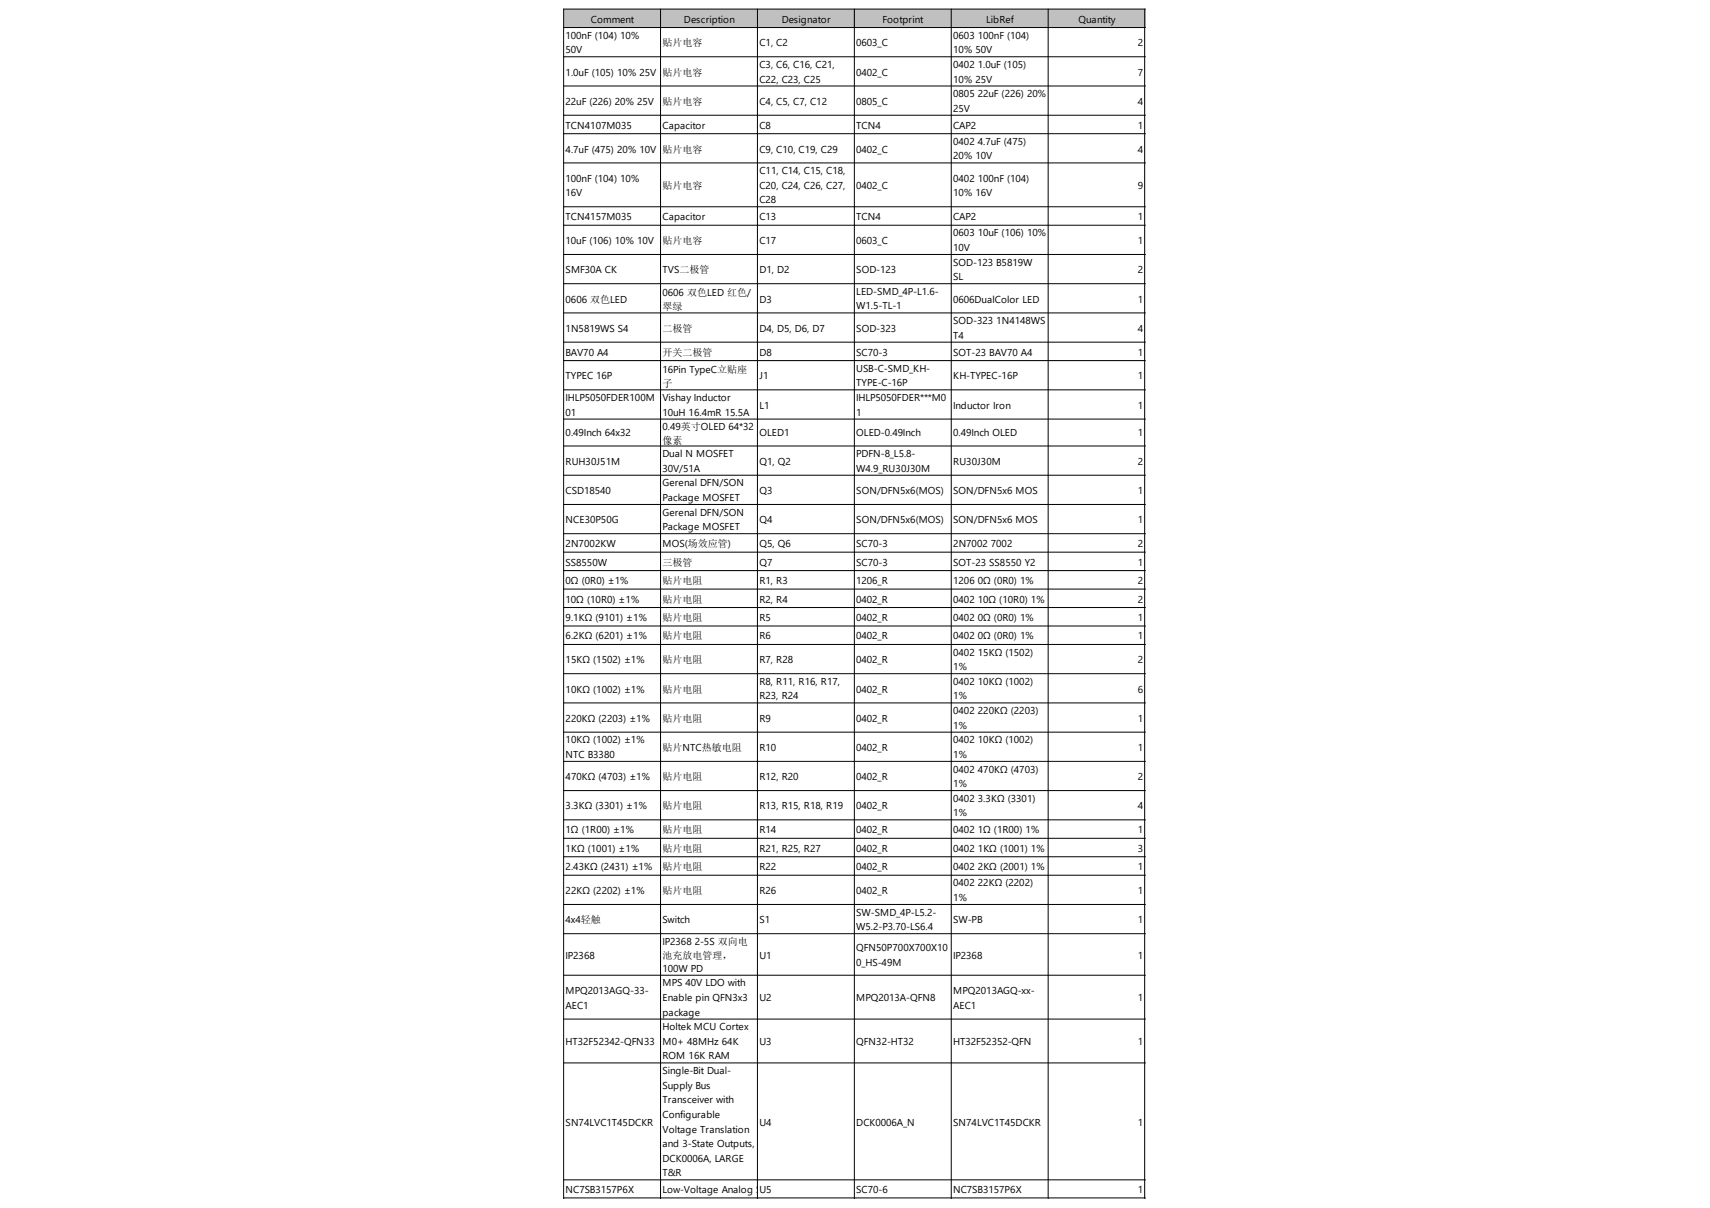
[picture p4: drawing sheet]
<svg xmlns="http://www.w3.org/2000/svg" width="297mm" height="210mm" viewBox="0 0 297 210" stroke-linecap="round" stroke-linejoin="round" font-family="sans-serif">
<defs><g id="words">
<g font-size="1.7">
<text x="102.6" y="3.9">Comment</text>
<text x="118.8" y="3.9">Description</text>
<text x="135.8" y="3.9">Designator</text>
<text x="153.3" y="3.9">Footprint</text>
<text x="171.3" y="3.9">LibRef</text>
<text x="187.3" y="3.9">Quantity</text>
<text x="98.2" y="6.7">100nF (104) 10%</text>
<text x="98.2" y="9.3">50V</text>
<text x="115.1" y="8.1">贴片电容</text>
<text x="131.9" y="8.1">C1, C2</text>
<text x="131.9" y="11.8">C3, C6, C16, C21,</text>
<text x="148.7" y="8.1">0603_C</text>
<text x="165.6" y="6.7">0603</text>
<text x="165.6" y="9.3">10% 50V</text>
<text x="165.6" y="11.8">0402</text>
<text x="169.8" y="6.7">100nF (104)</text>
<text x="169.8" y="11.8">1.0uF (105)</text>
<text x="197.6" y="8.1">2</text>
<text x="98.2" y="13.1">1.0uF (105) 10% 25V</text>
<text x="115.1" y="13.1">贴片电容</text>
<text x="131.9" y="14.3">C22, C23, C25</text>
<text x="148.7" y="13.1">0402_C</text>
<text x="165.6" y="14.3">10% 25V</text>
<text x="165.6" y="16.9">0805</text>
<text x="169.8" y="16.9">22uF (226) 20%</text>
<text x="197.6" y="13.1">7</text>
<text x="98.2" y="18.2">22uF (226) 20% 25V</text>
<text x="98.2" y="22.4">TCN4107M035</text>
<text x="115.1" y="22.4">Capacitor</text>
<text x="115.1" y="18.2">贴片电容</text>
<text x="131.9" y="18.2">C4, C5, C7, C12</text>
<text x="131.9" y="22.4">C8</text>
<text x="148.7" y="18.2">0805_C</text>
<text x="148.7" y="22.4">TCN4</text>
<text x="165.6" y="19.4">25V</text>
<text x="165.6" y="22.4">CAP2</text>
<text x="197.6" y="18.2">4</text>
<text x="197.6" y="22.4">1</text>
<text x="98.2" y="26.5">4.7uF (475) 20% 10V</text>
<text x="115.1" y="26.5">贴片电容</text>
<text x="131.9" y="26.5">C9, C10, C19, C29</text>
<text x="148.7" y="26.5">0402_C</text>
<text x="165.6" y="25.2">0402</text>
<text x="165.6" y="27.7">20% 10V</text>
<text x="169.8" y="25.2">4.7uF (475)</text>
<text x="197.6" y="26.5">4</text>
<text x="98.2" y="31.6">100nF (104) 10%</text>
<text x="98.2" y="34.1">16V</text>
<text x="115.1" y="32.9">贴片电容</text>
<text x="131.9" y="30.2">C11, C14, C15, C18,</text>
<text x="131.9" y="32.8">C20, C24, C26, C27,</text>
<text x="131.9" y="35.3">C28</text>
<text x="148.7" y="32.8">0402_C</text>
<text x="165.6" y="31.6">0402</text>
<text x="165.6" y="34.1">10% 16V</text>
<text x="169.8" y="31.6">100nF (104)</text>
<text x="197.6" y="32.8">9</text>
<text x="98.2" y="38.3">TCN4157M035</text>
<text x="115.1" y="38.3">Capacitor</text>
<text x="131.9" y="38.3">C13</text>
<text x="148.7" y="38.3">TCN4</text>
<text x="165.6" y="38.3">CAP2</text>
<text x="165.6" y="41.1">0603</text>
<text x="169.8" y="41.1">10uF (106) 10%</text>
<text x="197.6" y="38.3">1</text>
<text x="98.2" y="42.4">10uF (106) 10% 10V</text>
<text x="98.2" y="47.5">SMF30A CK</text>
<text x="115.1" y="47.5">TVS二极管</text>
<text x="115.1" y="42.4">贴片电容</text>
<text x="131.9" y="42.4">C17</text>
<text x="131.9" y="47.5">D1, D2</text>
<text x="148.7" y="42.4">0603_C</text>
<text x="148.7" y="47.5">SOD-123</text>
<text x="165.6" y="43.6">10V</text>
<text x="165.6" y="46.2">SOD-123 B5819W</text>
<text x="197.6" y="42.4">1</text>
<text x="197.6" y="47.5">2</text>
<text x="98.2" y="52.6">0606 双色LED</text>
<text x="115.1" y="51.5">0606 双色LED 红色/</text>
<text x="115.1" y="53.9">翠绿</text>
<text x="131.9" y="52.6">D3</text>
<text x="148.7" y="51.2">LED-SMD_4P-L1.6-</text>
<text x="148.7" y="53.8">W1.5-TL-1</text>
<text x="165.6" y="48.7">SL</text>
<text x="165.6" y="52.6">0606DualColor LED</text>
<text x="197.6" y="52.6">1</text>
<text x="98.2" y="57.6">1N5819WS S4</text>
<text x="115.1" y="57.6">二极管</text>
<text x="131.9" y="57.6">D4, D5, D6, D7</text>
<text x="148.7" y="57.6">SOD-323</text>
<text x="165.6" y="56.3">SOD-323</text>
<text x="165.6" y="58.9">T4</text>
<text x="173.1" y="56.3">1N4148WS</text>
<text x="197.6" y="57.6">4</text>
<text x="98.2" y="61.8">BAV70 A4</text>
<text x="98.2" y="65.9">TYPEC 16P</text>
<text x="115.1" y="64.9">16Pin TypeC立贴座</text>
<text x="115.1" y="61.8">开关二极管</text>
<text x="131.9" y="61.8">D8</text>
<text x="131.9" y="65.9">J1</text>
<text x="148.7" y="61.8">SC70-3</text>
<text x="148.7" y="64.6">USB-C-SMD_KH-</text>
<text x="165.6" y="61.8">SOT-23 BAV70 A4</text>
<text x="165.6" y="65.9">KH-TYPEC-16P</text>
<text x="197.6" y="61.8">1</text>
<text x="197.6" y="65.9">1</text>
<text x="98.2" y="69.7">IHLP5050FDER100M</text>
<text x="115.1" y="69.7">Vishay Inductor</text>
<text x="115.1" y="67.3">子</text>
<text x="131.9" y="71">L1</text>
<text x="148.7" y="67.1">TYPE-C-16P</text>
<text x="148.7" y="69.7">IHLP5050FDER***M0</text>
<text x="165.6" y="71">Inductor Iron</text>
<text x="197.6" y="71">1</text>
<text x="98.2" y="72.2">01</text>
<text x="98.2" y="75.8">0.49Inch 64x32</text>
<text x="115.1" y="72.2">10uH 16.4mR 15.5A</text>
<text x="115.1" y="74.8">0.49英寸OLED 64*32</text>
<text x="115.1" y="77.2">像素</text>
<text x="131.9" y="75.8">OLED1</text>
<text x="148.7" y="72.2">1</text>
<text x="148.7" y="75.8">OLED-0.49Inch</text>
<text x="165.6" y="75.8">0.49Inch OLED</text>
<text x="197.6" y="75.8">1</text>
<text x="98.2" y="80.8">RUH30J51M</text>
<text x="115.1" y="79.4">Dual N MOSFET</text>
<text x="115.1" y="82">30V/51A</text>
<text x="131.9" y="80.8">Q1, Q2</text>
<text x="148.7" y="79.4">PDFN-8_L5.8-</text>
<text x="148.7" y="82">W4.9_RU30J30M</text>
<text x="165.6" y="80.8">RU30J30M</text>
<text x="197.6" y="80.8">2</text>
<text x="98.2" y="85.9">CSD18540</text>
<text x="115.1" y="84.5">Gerenal DFN/SON</text>
<text x="115.1" y="87.1">Package MOSFET</text>
<text x="115.1" y="89.6">Gerenal DFN/SON</text>
<text x="131.9" y="85.9">Q3</text>
<text x="148.7" y="85.9">SON/DFN5x6(MOS)</text>
<text x="165.6" y="85.9">SON/DFN5x6 MOS</text>
<text x="197.6" y="85.9">1</text>
<text x="98.2" y="90.9">NCE30P50G</text>
<text x="98.2" y="95.1">2N7002KW</text>
<text x="115.1" y="92.1">Package MOSFET</text>
<text x="115.1" y="95.1">MOS(场效应管)</text>
<text x="131.9" y="90.9">Q4</text>
<text x="131.9" y="95.1">Q5, Q6</text>
<text x="148.7" y="90.9">SON/DFN5x6(MOS)</text>
<text x="148.7" y="95.1">SC70-3</text>
<text x="165.6" y="90.9">SON/DFN5x6 MOS</text>
<text x="165.6" y="95.1">2N7002</text>
<text x="172.1" y="95.1">7002</text>
<text x="197.6" y="90.9">1</text>
<text x="197.6" y="95.1">2</text>
<text x="98.2" y="98.3">SS8550W</text>
<text x="98.2" y="101.5">0Ω (0R0) ±1%</text>
<text x="115.1" y="98.3">三极管</text>
<text x="115.1" y="101.5">贴片电阻</text>
<text x="131.9" y="98.3">Q7</text>
<text x="131.9" y="101.5">R1, R3</text>
<text x="148.7" y="98.3">SC70-3</text>
<text x="148.7" y="101.5">1206_R</text>
<text x="165.6" y="98.3">SOT-23 SS8550 Y2</text>
<text x="165.6" y="101.5">1206</text>
<text x="169.8" y="101.5">0Ω (0R0) 1%</text>
<text x="197.6" y="98.3">1</text>
<text x="197.6" y="101.5">2</text>
<text x="98.2" y="104.7">10Ω (10R0) ±1%</text>
<text x="98.2" y="107.9">9.1KΩ (9101) ±1%</text>
<text x="115.1" y="104.7">贴片电阻</text>
<text x="115.1" y="107.9">贴片电阻</text>
<text x="131.9" y="104.7">R2, R4</text>
<text x="131.9" y="107.9">R5</text>
<text x="148.7" y="104.7">0402_R</text>
<text x="148.7" y="107.9">0402_R</text>
<text x="165.6" y="104.7">0402</text>
<text x="165.6" y="107.9">0402</text>
<text x="169.8" y="104.7">10Ω (10R0) 1%</text>
<text x="169.8" y="107.9">0Ω (0R0) 1%</text>
<text x="197.6" y="104.7">2</text>
<text x="197.6" y="107.9">1</text>
<text x="98.2" y="111.1">6.2KΩ (6201) ±1%</text>
<text x="115.1" y="111.1">贴片电阻</text>
<text x="131.9" y="111.1">R6</text>
<text x="148.7" y="111.1">0402_R</text>
<text x="165.6" y="111.1">0402</text>
<text x="165.6" y="113.9">0402</text>
<text x="169.8" y="111.1">0Ω (0R0) 1%</text>
<text x="169.8" y="113.9">15KΩ (1502)</text>
<text x="197.6" y="111.1">1</text>
<text x="98.2" y="115.3">15KΩ (1502) ±1%</text>
<text x="115.1" y="115.3">贴片电阻</text>
<text x="131.9" y="115.3">R7, R28</text>
<text x="131.9" y="119">R8, R11, R16, R17,</text>
<text x="148.7" y="115.3">0402_R</text>
<text x="165.6" y="116.5">1%</text>
<text x="165.6" y="119">0402</text>
<text x="169.8" y="119">10KΩ (1002)</text>
<text x="197.6" y="115.3">2</text>
<text x="98.2" y="120.3">10KΩ (1002) ±1%</text>
<text x="98.2" y="125.4">220KΩ (2203) ±1%</text>
<text x="115.1" y="120.3">贴片电阻</text>
<text x="115.1" y="125.4">贴片电阻</text>
<text x="131.9" y="121.5">R23, R24</text>
<text x="131.9" y="125.4">R9</text>
<text x="148.7" y="120.3">0402_R</text>
<text x="148.7" y="125.4">0402_R</text>
<text x="165.6" y="121.5">1%</text>
<text x="165.6" y="124.1">0402</text>
<text x="169.8" y="124.1">220KΩ (2203)</text>
<text x="197.6" y="120.3">6</text>
<text x="197.6" y="125.4">1</text>
<text x="98.2" y="129.2">10KΩ (1002) ±1%</text>
<text x="98.2" y="131.7">NTC B3380</text>
<text x="115.1" y="130.5">贴片NTC热敏电阻</text>
<text x="131.9" y="130.5">R10</text>
<text x="148.7" y="130.5">0402_R</text>
<text x="165.6" y="126.6">1%</text>
<text x="165.6" y="129.2">0402</text>
<text x="165.6" y="131.7">1%</text>
<text x="169.8" y="129.2">10KΩ (1002)</text>
<text x="197.6" y="130.5">1</text>
<text x="98.2" y="135.6">470KΩ (4703) ±1%</text>
<text x="115.1" y="135.6">贴片电阻</text>
<text x="131.9" y="135.6">R12, R20</text>
<text x="148.7" y="135.6">0402_R</text>
<text x="165.6" y="134.2">0402</text>
<text x="165.6" y="136.8">1%</text>
<text x="169.8" y="134.2">470KΩ (4703)</text>
<text x="197.6" y="135.6">2</text>
<text x="98.2" y="140.7">3.3KΩ (3301) ±1%</text>
<text x="115.1" y="140.7">贴片电阻</text>
<text x="131.9" y="140.7">R13, R15, R18, R19</text>
<text x="148.7" y="140.7">0402_R</text>
<text x="165.6" y="139.3">0402</text>
<text x="165.6" y="141.9">1%</text>
<text x="169.8" y="139.3">3.3KΩ (3301)</text>
<text x="197.6" y="140.7">4</text>
<text x="98.2" y="144.8">1Ω (1R00) ±1%</text>
<text x="98.2" y="148">1KΩ (1001) ±1%</text>
<text x="115.1" y="144.8">贴片电阻</text>
<text x="115.1" y="148">贴片电阻</text>
<text x="131.9" y="144.8">R14</text>
<text x="131.9" y="148">R21, R25, R27</text>
<text x="148.7" y="144.8">0402_R</text>
<text x="148.7" y="148">0402_R</text>
<text x="165.6" y="144.8">0402</text>
<text x="165.6" y="148">0402</text>
<text x="169.8" y="144.8">1Ω (1R00) 1%</text>
<text x="169.8" y="148">1KΩ (1001) 1%</text>
<text x="197.6" y="144.8">1</text>
<text x="197.6" y="148">3</text>
<text x="98.2" y="151.2">2.43KΩ (2431) ±1%</text>
<text x="98.2" y="155.4">22KΩ (2202) ±1%</text>
<text x="115.1" y="151.2">贴片电阻</text>
<text x="115.1" y="155.4">贴片电阻</text>
<text x="131.9" y="151.2">R22</text>
<text x="131.9" y="155.4">R26</text>
<text x="148.7" y="151.2">0402_R</text>
<text x="148.7" y="155.4">0402_R</text>
<text x="165.6" y="151.2">0402</text>
<text x="165.6" y="154">0402</text>
<text x="169.8" y="151.2">2KΩ (2001) 1%</text>
<text x="169.8" y="154">22KΩ (2202)</text>
<text x="197.6" y="151.2">1</text>
<text x="197.6" y="155.4">1</text>
<text x="98.2" y="160.4">4x4轻触</text>
<text x="115.1" y="160.4">Switch</text>
<text x="131.9" y="160.4">S1</text>
<text x="148.7" y="159.1">SW-SMD_4P-L5.2-</text>
<text x="148.7" y="161.6">W5.2-P3.70-LS6.4</text>
<text x="165.6" y="156.6">1%</text>
<text x="165.6" y="160.4">SW-PB</text>
<text x="197.6" y="160.4">1</text>
<text x="98.2" y="166.6">IP2368</text>
<text x="115.1" y="164.2">IP2368</text>
<text x="115.1" y="166.6">池充放电管理，</text>
<text x="120.7" y="164.2">2-5S 双向电</text>
<text x="131.9" y="166.6">U1</text>
<text x="148.7" y="165.2">QFN50P700X700X10</text>
<text x="148.7" y="167.8">0_HS-49M</text>
<text x="165.6" y="166.6">IP2368</text>
<text x="197.6" y="166.6">1</text>
<text x="98.2" y="172.7">MPQ2013AGQ-33-</text>
<text x="115.1" y="168.9">100W PD</text>
<text x="115.1" y="171.4">MPS 40V LDO with</text>
<text x="115.1" y="173.9">Enable pin QFN3x3</text>
<text x="131.9" y="173.9">U2</text>
<text x="148.7" y="173.9">MPQ2013A-QFN8</text>
<text x="165.6" y="172.7">MPQ2013AGQ-xx-</text>
<text x="197.6" y="173.9">1</text>
<text x="98.2" y="175.3">AEC1</text>
<text x="115.1" y="176.5">package</text>
<text x="115.1" y="179">Holtek MCU Cortex</text>
<text x="165.6" y="175.3">AEC1</text>
<text x="98.2" y="181.6">HT32F52342-QFN33</text>
<text x="115.1" y="181.6">M0+ 48MHz 64K</text>
<text x="115.1" y="184.1">ROM 16K RAM</text>
<text x="131.9" y="181.6">U3</text>
<text x="148.7" y="181.6">QFN32-HT32</text>
<text x="165.6" y="181.6">HT32F52352-QFN</text>
<text x="197.6" y="181.6">1</text>
<text x="115.1" y="186.6">Single-Bit Dual-</text>
<text x="115.1" y="189.2">Supply Bus</text>
<text x="115.1" y="191.7">Transceiver with</text>
<text x="98.2" y="195.6">SN74LVC1T45DCKR</text>
<text x="115.1" y="194.3">Configurable</text>
<text x="115.1" y="196.8">Voltage Translation</text>
<text x="131.9" y="195.6">U4</text>
<text x="148.7" y="195.6">DCK0006A_N</text>
<text x="165.6" y="195.6">SN74LVC1T45DCKR</text>
<text x="197.6" y="195.6">1</text>
<text x="115.1" y="199.3">and 3-State Outputs,</text>
<text x="115.1" y="201.9">DCK0006A, LARGE</text>
<text x="98.2" y="207.3">NC7SB3157P6X</text>
<text x="115.1" y="204.4">T&amp;R</text>
<text x="115.1" y="207.3">Low-Voltage Analog SU5</text>
<text x="148.7" y="207.3">SC70-6</text>
<text x="165.6" y="207.3">NC7SB3157P6X</text>
<text x="197.6" y="207.3">1</text>
</g>
</g></defs>
<g fill="#c0c0c0">
<path d="M97.9 1.6h16.9v3.3h-16.9z" fill-rule="evenodd"/>
<path d="M114.7 1.6h16.9v3.3h-16.9z" fill-rule="evenodd"/>
<path d="M131.5 1.6h17v3.3h-17z" fill-rule="evenodd"/>
<path d="M148.3 1.6h17v3.3h-17z" fill-rule="evenodd"/>
<path d="M165.2 1.6h16.9v3.3h-16.9z" fill-rule="evenodd"/>
<path d="M182 1.6h17v3.3h-17z" fill-rule="evenodd"/>
</g>
<g fill="none" stroke="#000" stroke-width=".17">
<path d="M97.9 4.8h101.1M97.9 9.9h101.1M97.9 14.9h101.1M114.7 1.6v206.7M131.6 1.6v206.7M148.4 1.6v206.7M165.2 1.6v206.7M182.1 1.6v206.7M198.8 1.6v206.7M199 1.6h-101.1v206.7M97.9 20h101.1M97.9 23.2h101.1"/>
<path d="M97.9 28.3h101.1M97.9 35.9h101.1M97.9 39.1h101.1M97.9 44.2h101.1M97.9 49.3h101.1M97.9 54.4h101.1M97.9 59.5h101.1M97.9 62.7h101.1M97.9 67.7h101.1M97.9 72.8h101.1M97.9 77.5h101.1M97.9 82.6h101.1"/>
<path d="M97.9 87.7h101.1M97.9 92.7h101.1M97.9 95.9h101.1M97.9 99.2h101.1M97.9 102.4h101.1M97.9 105.6h101.1M97.9 108.8h101.1M97.9 112h101.1M97.9 117.1h101.1M97.9 122.1h101.1M97.9 127.2h101.1M97.9 132.3h101.1"/>
<path d="M97.9 137.4h101.1M97.9 142.5h101.1M97.9 145.7h101.1M97.9 148.9h101.1M97.9 152.1h101.1M97.9 157.2h101.1M97.9 162.2h101.1M97.9 169.5h101.1M97.9 177.1h101.1M97.9 184.7h101.1M97.9 205h101.1M97.9 208.2h101.1"/>
</g>
<use href="#words"/>
</svg>
